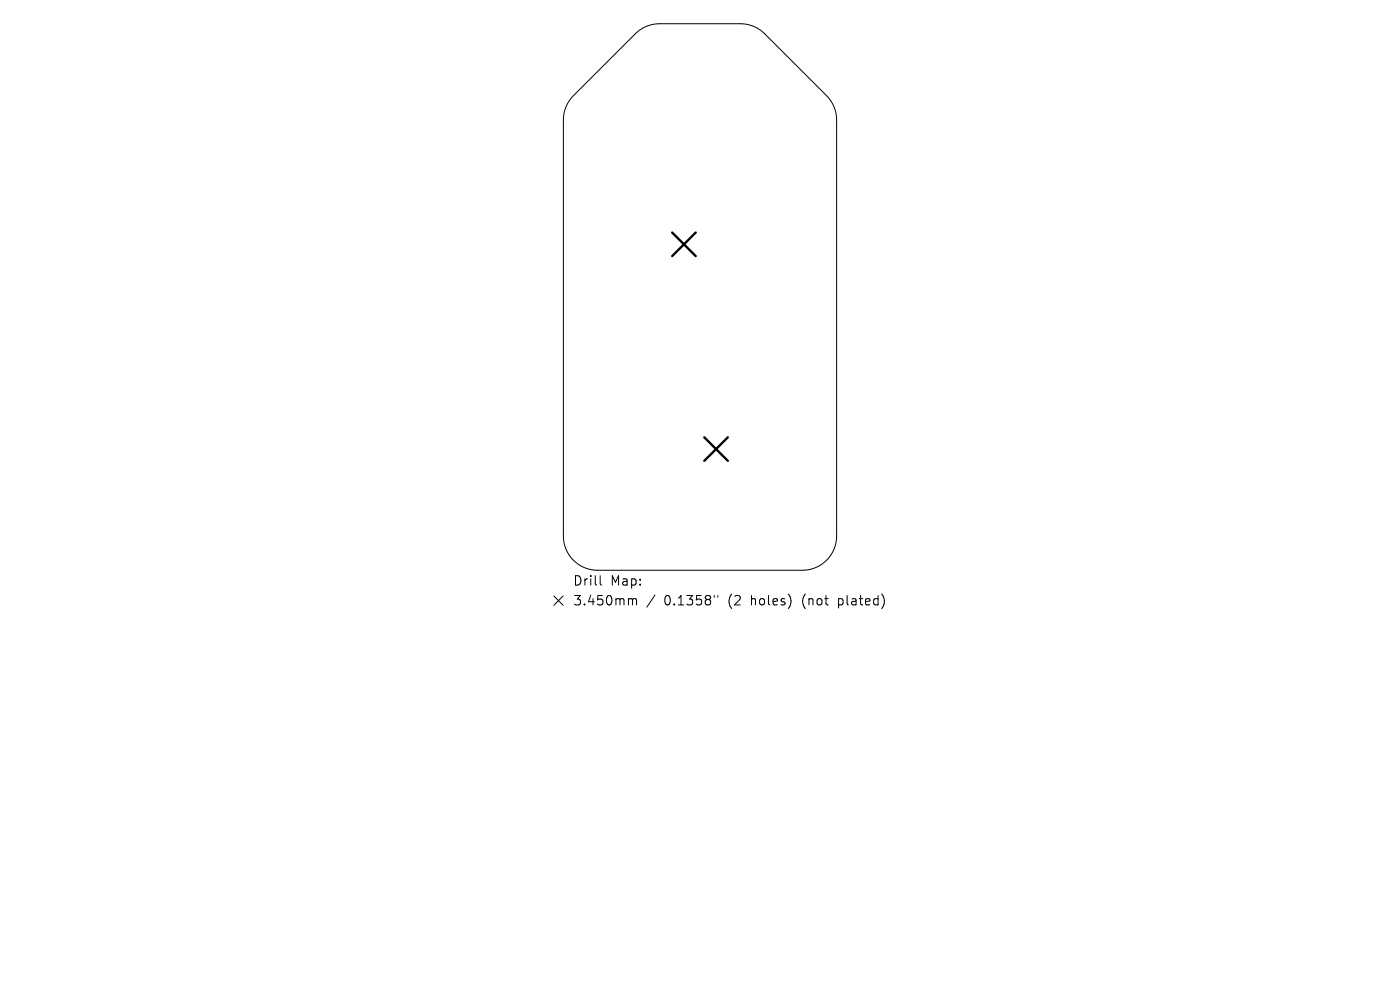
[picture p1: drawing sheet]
<svg xmlns="http://www.w3.org/2000/svg" width="297mm" height="210mm" viewBox="0 0 297 210" stroke-linecap="round" stroke-linejoin="round" font-family="sans-serif">
<defs><g id="words">
<g font-size="2.8">
<text x="121.5" y="124.5">Drill</text>
<text x="129.5" y="124.5">Map:</text>
<text x="121.5" y="128.7">3.450mm</text>
<text x="140.9" y="128.7">0.1358&quot;</text>
<text x="154.7" y="128.7">(2</text>
<text x="159.6" y="128.7">holes)</text>
<text x="170.7" y="128.7">(not</text>
<text x="178.5" y="128.7">plated)</text>
</g>
</g></defs>
<path d="M134.8 7.2a7.2 7.2 0 0 1 5.1-2.2h17.2a7.2 7.2 0 0 1 5.1 2.2l13.2 13.1a7.2 7.2 0 0 1 2.1 5.1v88.3a7.2 7.2 0 0 1-7.3 7.3h-43.4a7.2 7.2 0 0 1-7.3-7.3v-88.3a7.2 7.2 0 0 1 2.1-5.1zM117.5 126.4l2 2M119.5 126.4l-2 2M127.3 122.1v1.7l.3 .3M133.6 127l.5 .1 .1 .2M134.2 127.3l.3-.3 .4 .1 .1 1.2M134.2 127.3v1M138.9 126.2l-1.7 2.6M151.5 126.3v.4M152.3 126.3v.4" fill="none" stroke="#000" stroke-width=".21"/>
<path d="M142.6 49.3l5 5M147.6 49.3l-5 5M149.4 92.8l5 5M154.4 92.8l-5 5" fill="none" stroke="#000" stroke-width=".5"/>
<use href="#words"/>
</svg>
